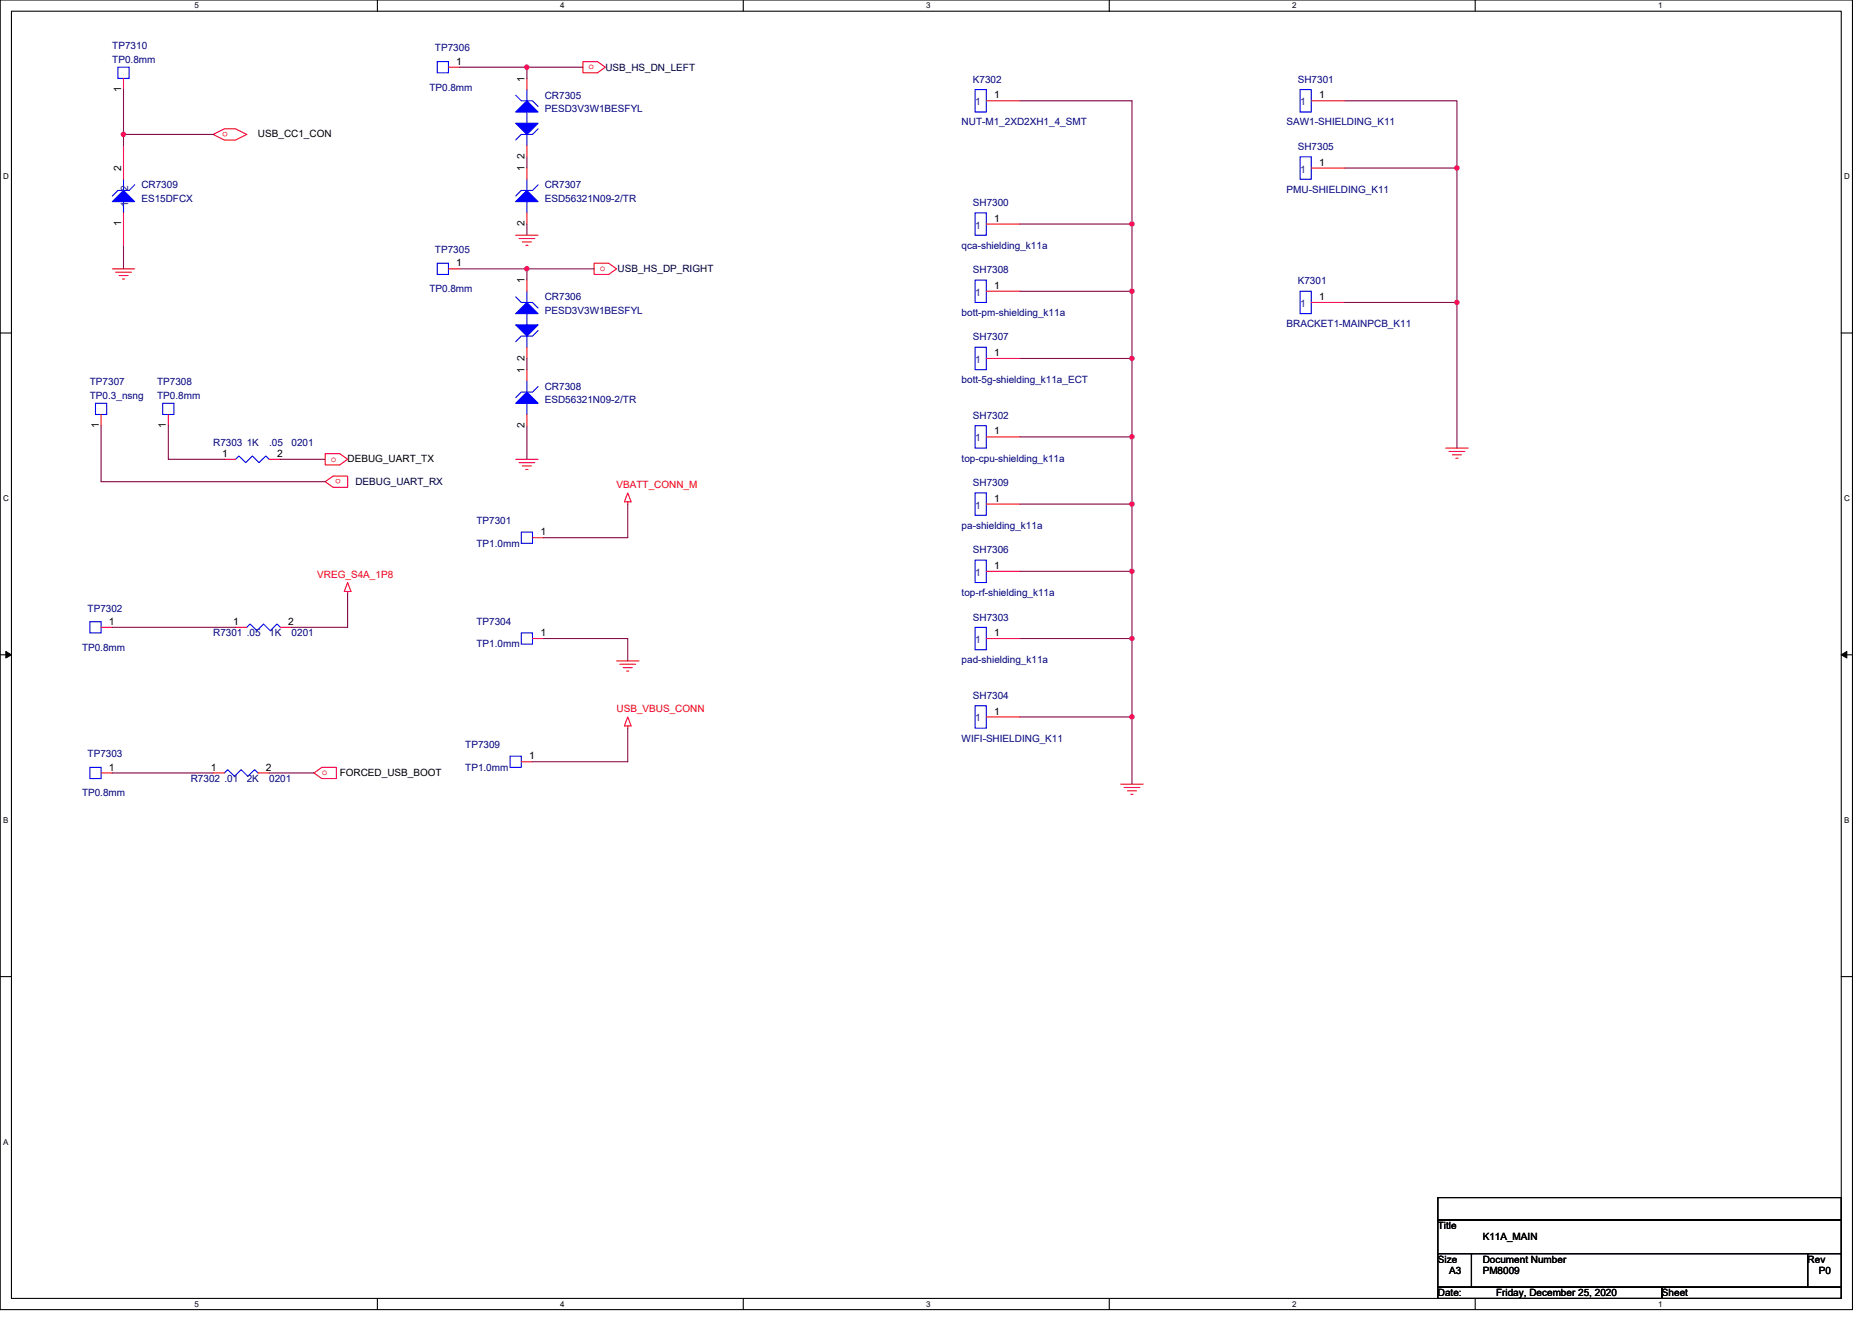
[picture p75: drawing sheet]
<svg xmlns="http://www.w3.org/2000/svg" width="297mm" height="210mm" viewBox="0 0 297 210" stroke-linecap="round" stroke-linejoin="round" font-family="sans-serif">
<defs><g id="words">
<g font-size="1.6" fill="#000080">
<text x="17.8" y="7.8">TP7310</text>
<text x="17.8" y="9.9">TP0.8mm</text>
<text x="69" y="8.2">TP7306</text>
<text x="68.1" y="14.4">TP0.8mm</text>
<text x="86.4" y="15.6">CR7305</text>
<text x="86.4" y="17.8">PESD3V3W1BESFYL</text>
<text x="154.4" y="13.1">K7302</text>
<text x="205.9" y="13.1">SH7301</text>
<text x="152.6" y="19.9">NUT-M1_2XD2XH1_4_SMT</text>
<text x="204.1" y="19.9">SAW1-SHIELDING_K11</text>
<text x="205.9" y="23.8">SH7305</text>
<text x="22.4" y="29.9">CR7309</text>
<text x="86.4" y="29.9">CR7307</text>
<text x="22.4" y="32">ES15DFCX</text>
<text x="86.4" y="32">ESD56321N09-2/TR</text>
<text x="154.4" y="32.7">SH7300</text>
<text x="204.1" y="30.6">PMU-SHIELDING_K11</text>
<text x="69" y="40.2">TP7305</text>
<text x="152.6" y="39.5">qca-shielding_k11a</text>
<text x="68.1" y="46.4">TP0.8mm</text>
<text x="86.4" y="47.6">CR7306</text>
<text x="154.4" y="43.4">SH7308</text>
<text x="205.9" y="45.1">K7301</text>
<text x="86.4" y="49.8">PESD3V3W1BESFYL</text>
<text x="152.6" y="50.1">bott-pm-shielding_k11a</text>
<text x="204.1" y="51.9">BRACKET1-MAINPCB_K11</text>
<text x="154.4" y="54">SH7307</text>
<text x="14.3" y="61.2">TP7307</text>
<text x="14.3" y="63.3">TP0.3_nsng</text>
<text x="24.9" y="61.2">TP7308</text>
<text x="24.9" y="63.3">TP0.8mm</text>
<text x="86.4" y="61.9">CR7308</text>
<text x="86.4" y="64">ESD56321N09-2/TR</text>
<text x="152.6" y="60.8">bott-5g-shielding_k11a_ECT</text>
<text x="33.8" y="70.8">R7303 1K</text>
<text x="42.7" y="70.8">.05</text>
<text x="46.3" y="70.8">0201</text>
<text x="154.4" y="66.5">SH7302</text>
<text x="152.6" y="73.3">top-cpu-shielding_k11a</text>
<text x="154.4" y="77.2">SH7309</text>
<text x="75.6" y="83.2">TP7301</text>
<text x="152.6" y="83.9">pa-shielding_k11a</text>
<text x="75.6" y="86.8">TP1.0mm</text>
<text x="154.4" y="87.8">SH7306</text>
<text x="152.6" y="94.6">top-rf-shielding_k11a</text>
<text x="13.9" y="97.1">TP7302</text>
<text x="33.8" y="101">R7301 .05</text>
<text x="42.7" y="101">1K</text>
<text x="46.3" y="101">0201</text>
<text x="75.6" y="99.2">TP7304</text>
<text x="154.4" y="98.5">SH7303</text>
<text x="13" y="103.3">TP0.8mm</text>
<text x="75.6" y="102.8">TP1.0mm</text>
<text x="152.6" y="105.3">pad-shielding_k11a</text>
<text x="154.4" y="110.9">SH7304</text>
<text x="73.8" y="118.8">TP7309</text>
<text x="152.6" y="117.7">WIFI-SHIELDING_K11</text>
<text x="13.9" y="120.2">TP7303</text>
<text x="30.3" y="124.1">R7302 .01</text>
<text x="39.2" y="124.1">2K</text>
<text x="42.7" y="124.1">0201</text>
<text x="73.8" y="122.3">TP1.0mm</text>
<text x="13" y="126.4">TP0.8mm</text>
</g>
<g font-size="1.6">
<text x="72.4" y="10.3">1</text>
<text x="19.2" y="14.6" transform="rotate(-90 19.2 14.6)">1</text>
<text x="83.2" y="13" transform="rotate(-90 83.2 13)">1</text>
<text x="157.8" y="15.6">1</text>
<text x="209.3" y="15.6">1</text>
<text x="40.9" y="21.7">USB_CC1_CON</text>
<text x="19.2" y="27.2" transform="rotate(-90 19.2 27.2)">2</text>
<text x="83.2" y="27.2" transform="rotate(-90 83.2 27.2)">1</text>
<text x="83.2" y="25.3" transform="rotate(-90 83.2 25.3)">2</text>
<text x="209.3" y="26.3">1</text>
<text x="19.2" y="35.9" transform="rotate(-90 19.2 35.9)">1</text>
<text x="83.2" y="35.9" transform="rotate(-90 83.2 35.9)">2</text>
<text x="157.8" y="35.2">1</text>
<text x="72.4" y="42.3">1</text>
<text x="83.2" y="45" transform="rotate(-90 83.2 45)">1</text>
<text x="157.8" y="45.8">1</text>
<text x="209.3" y="47.6">1</text>
<text x="83.2" y="59.2" transform="rotate(-90 83.2 59.2)">1</text>
<text x="83.2" y="57.3" transform="rotate(-90 83.2 57.3)">2</text>
<text x="157.8" y="56.5">1</text>
<text x="15.7" y="67.9" transform="rotate(-90 15.7 67.9)">1</text>
<text x="26.3" y="67.9" transform="rotate(-90 26.3 67.9)">1</text>
<text x="83.2" y="67.9" transform="rotate(-90 83.2 67.9)">2</text>
<text x="157.8" y="69">1</text>
<text x="35.2" y="72.5">1</text>
<text x="44" y="72.5">2</text>
<text x="55.2" y="73.3">DEBUG_UART_TX</text>
<text x="157.8" y="79.6">1</text>
<text x="85.7" y="85">1</text>
<text x="157.8" y="90.3">1</text>
<text x="17.3" y="99.2">1</text>
<text x="37" y="99.2">1</text>
<text x="45.7" y="99.2">2</text>
<text x="85.7" y="101">1</text>
<text x="157.8" y="101">1</text>
<text x="157.8" y="113.4">1</text>
<text x="17.3" y="122.3">1</text>
<text x="33.5" y="122.3">1</text>
<text x="42.2" y="122.3">2</text>
<text x="53.9" y="123.2">FORCED_USB_BOOT</text>
<text x="84" y="120.5">1</text>
<text x="228.2" y="195.1">Title</text>
<text x="235.3" y="196.8">K11A_MAIN</text>
<text x="228.2" y="200.4">Size</text>
<text x="229.9" y="202.2">A3</text>
<text x="235.3" y="200.4">Document Number</text>
<text x="235.3" y="202.2">PM8009</text>
<text x="286.8" y="200.4">Rev</text>
<text x="288.6" y="202.2">P0</text>
<text x="228.2" y="205.7">Date:</text>
<text x="237.4" y="205.7">Friday, December 25, 2020</text>
<text x="263.7" y="205.7">Sheet</text>
</g>
<g font-size="1.6" fill="#f00">
<text x="93.4" y="11">o</text>
<text x="36.1" y="20.9" transform="rotate(180 36.1 20.9)">o</text>
<text x="95.2" y="43">o</text>
<text x="52.5" y="73.3">o</text>
<text x="54.1" y="76" transform="rotate(180 54.1 76)">o</text>
<text x="97.8" y="77.5">VBATT_CONN_M</text>
<text x="50.4" y="91.7">VREG_S4A_1P8</text>
<text x="97.8" y="113.1">USB_VBUS_CONN</text>
<text x="51.1" y="123">o</text>
</g>
<g font-size="1.6" fill="#000040">
<text x="96.1" y="11.2">USB_HS_DN_LEFT</text>
<text x="98" y="43.2">USB_HS_DP_RIGHT</text>
<text x="56.4" y="77">DEBUG_UART_RX</text>
</g>
<g font-size="1.6" fill="#004080">
<text x="154.7" y="16.7">1</text>
<text x="206.3" y="16.7">1</text>
<text x="206.3" y="27.4">1</text>
<text x="20.3" y="32.9" transform="rotate(-90 20.3 32.9)">1</text>
<text x="20.3" y="30.2" transform="rotate(-90 20.3 30.2)">2</text>
<text x="154.7" y="36.3">1</text>
<text x="154.7" y="46.9">1</text>
<text x="206.3" y="48.7">1</text>
<text x="154.7" y="57.6">1</text>
<text x="154.7" y="70.1">1</text>
<text x="154.7" y="80.7">1</text>
<text x="154.7" y="91.4">1</text>
<text x="154.7" y="102.1">1</text>
<text x="154.7" y="114.5">1</text>
</g>
<g font-size="1.3">
<text x="30.8" y="1.3">5</text>
<text x="88.9" y="1.3">4</text>
<text x="147" y="1.3">3</text>
<text x="205" y="1.3">2</text>
<text x="263.1" y="1.3">1</text>
<text x=".5" y="28.4">D</text>
<text x="292.6" y="28.4">D</text>
<text x=".5" y="79.5">C</text>
<text x="292.6" y="79.5">C</text>
<text x=".5" y="130.6">B</text>
<text x="292.6" y="130.6">B</text>
<text x=".5" y="181.7">A</text>
<text x="30.8" y="207.4">5</text>
<text x="88.9" y="207.4">4</text>
<text x="147" y="207.4">3</text>
<text x="205" y="207.4">2</text>
<text x="263.1" y="207.4">1</text>
</g>
</g></defs>
<path d="M0 0h293.9v207.9h-293.9zM1.8 1.8h290.4v204.3h-290.4z" fill="none" stroke="#000" stroke-width=".17"/>
<g fill="#fff">
<path d="M30.8 .2h.7v1.4h-.7z"/>
<path d="M30.8 206.3h.7v1.4h-.7z"/>
</g>
<path d="M59.9 0v1.8M59.9 206.1v1.8" fill="none" stroke="#000" stroke-width=".17"/>
<g fill="#fff">
<path d="M88.9 .2h.7v1.4h-.7z"/>
<path d="M88.9 206.3h.7v1.4h-.7z"/>
</g>
<path d="M117.9 0v1.8M117.9 206.1v1.8" fill="none" stroke="#000" stroke-width=".17"/>
<g fill="#fff">
<path d="M147 .2h.7v1.4h-.7z"/>
<path d="M147 206.3h.7v1.4h-.7z"/>
</g>
<path d="M176 0v1.8M176 206.1v1.8" fill="none" stroke="#000" stroke-width=".17"/>
<g fill="#fff">
<path d="M205 .2h.7v1.4h-.7z"/>
<path d="M205 206.3h.7v1.4h-.7z"/>
</g>
<path d="M234.1 0v1.8M234.1 206.1v1.8" fill="none" stroke="#000" stroke-width=".17"/>
<g fill="#fff">
<path d="M263.1 .2h.7v1.4h-.7z"/>
<path d="M263.1 206.3h.7v1.4h-.7z"/>
<path d="M.5 27.3h.9v1.4h-.9z"/>
<path d="M292.6 27.3h.9v1.4h-.9z"/>
<path d="M.5 78.4h.9v1.4h-.9z"/>
<path d="M292.6 78.4h.9v1.4h-.9z"/>
</g>
<path d="M0 52.9h1.8M292.2 52.9h1.7" fill="none" stroke="#000" stroke-width=".17"/>
<g fill="#fff">
<path d="M.5 129.5h.8v1.4h-.8z"/>
<path d="M292.6 129.5h.9v1.4h-.9z"/>
</g>
<path d="M0 103.9h1.8M292.2 103.9h1.7" fill="none" stroke="#000" stroke-width=".17"/>
<path d="M.9 103.4l.9 .5-.9 .5zM292.2 103.9l.8-.5v1z" fill="#000" stroke="#000" stroke-width=".16"/>
<path d="M.5 180.5h.8v1.4h-.8z" fill="#fff"/>
<path d="M0 155h1.8M292.2 155h1.7M228.2 190.1h64v3.5h-64zM228.2 193.6h64v5.4h-64zM228.2 199h5.3v5.3h-5.3zM233.5 199h53.3v5.3h-53.3zM286.8 199h5.4v5.3h-5.4zM228.2 204.3h35.5v1.8h-35.5zM263.7 204.3h28.5v1.8h-28.5z" fill="none" stroke="#000" stroke-width=".17"/>
<g fill="none" stroke="#f00" stroke-width=".17">
<path d="M19.6 12.4v1.8M71.2 10.7h1.7M83.6 12.4v1.8M92.5 9.8h2.3l1.3 .9-1.3 .9h-2.3zM156.5 16h5.3M208.1 16h5.3M19.6 23.1v5.3M19.6 33.8v5.3M33.8 21.3l1.8-.9h1.8l1.8 .9-1.8 .9h-1.8zM81.8 37.3h3.6M82.4 37.9h2.5M82.9 38.4h1.4"/>
<path d="M83.4 38.9h.4M83.6 33.8v1.8M83.6 26.7v1.7M83.6 23.1v1.8M156.5 35.6h5.3M208.1 26.7h5.3M17.8 42.7h3.6M18.3 43.2h2.5M18.9 43.7h1.4M19.4 44.3h.4M71.2 42.7h1.7M83.6 58.7v1.8"/>
<path d="M83.6 44.4v1.8M83.6 55.1v1.8M94.3 41.8h2.3l1.2 .9-1.2 .9h-2.3zM156.5 46.2h5.3M156.5 56.9h5.3M208.1 48h5.3M16 65.8v1.8M26.7 65.8v1.8M35.6 72.9h1.8M42.7 72.9h1.8M51.6 76.5l1.2-.9h2.4v1.7h-2.4zM51.6 72h2.3l1.3 .9-1.3 .9h-2.3z"/>
<path d="M81.8 72.9h3.6M82.4 73.4h2.5M82.9 74h1.4M83.4 74.5h.4M83.6 65.8v1.8M99.6 79.7v.3M99.6 78.2l.5 1.5h-1zM156.5 69.3h5.3M229.4 71.1h3.6M229.9 71.6h2.5M230.5 72.2h1.4M231 72.7h.3"/>
<path d="M16 99.6h1.8M37.4 99.6h1.8M44.5 99.6h1.8M55.2 92.5l.5 1.4h-1.1zM55.2 93.9v.3M84.5 85.3h1.8M156.5 80h5.3M156.5 90.7h5.3M84.5 101.3h1.8M97.8 104.9h3.6M98.4 105.4h2.5M98.9 106h1.4"/>
<path d="M99.4 106.5h.4M99.6 115.2v.4M99.6 113.8l.5 1.4h-1zM156.5 101.3h5.3M156.5 113.8h5.3M16 122.7h1.8M33.8 122.7h1.8M40.9 122.7h1.8M49.8 122.7l1.3-.9h2.3v1.8h-2.3zM82.7 120.9h1.8M177.8 124.5h3.6M178.4 125h2.5"/>
<path d="M178.9 125.5h1.4M179.4 126.1h.4"/>
</g>
<g fill="none" stroke="#00f" stroke-width=".17">
<path d="M18.7 10.7h1.8v1.7h-1.8zM69.4 9.8h1.8v1.8h-1.8zM81.8 15.1l.9 .9h1.8l.9 .9M83.6 14.2v1.8M83.6 17.8v1.8M154.7 14.2h1.8v3.6h-1.8zM206.3 14.2h1.8v3.6h-1.8zM19.6 28.4v1.8M19.6 32v1.8M21.4 29.3l-.9 .9h-1.8l-.9 .9M83.6 32v1.8M83.6 28.4v1.8"/>
<path d="M83.6 21.3v1.8M85.4 29.3l-.9 .9h-1.8l-.9 .9M85.4 20.4l-.9 .9h-1.8l-.9 .9M154.7 33.8h1.8v3.5h-1.8zM206.3 24.9h1.8v3.5h-1.8zM69.4 41.8h1.8v1.8h-1.8zM81.8 47.1l.9 .9h1.8l.9 .9M83.6 46.2v1.8M83.6 49.8v1.8M83.6 53.3v1.8M85.4 52.5l-.9 .8h-1.8l-.9 .9M154.7 44.4h1.8v3.6h-1.8z"/>
<path d="M154.7 55.1h1.8v3.6h-1.8zM206.3 46.2h1.8v3.6h-1.8zM15.2 64h1.7v1.8h-1.7zM25.8 64h1.8v1.8h-1.8zM37.4 72.9l.5-.5 1.1 1 1-1 1.1 1 1.1-1 .5 .5M83.6 64v1.8M83.6 60.5v1.7M85.4 61.3l-.9 .9h-1.8l-.9 .9M154.7 78.2h1.8v3.6h-1.8zM154.7 67.6h1.8v3.5h-1.8zM14.3 98.7h1.7v1.8h-1.7zM39.2 99.6l.5-.6 1.1 1.1 1-1.1 1.1 1.1 1.1-1.1 .5 .6"/>
<path d="M82.7 84.5h1.8v1.7h-1.8zM154.7 88.9h1.8v3.6h-1.8zM154.7 99.6h1.8v3.5h-1.8zM82.7 100.5h1.8v1.7h-1.8zM154.7 112h1.8v3.6h-1.8zM14.3 121.8h1.7v1.8h-1.7zM35.6 122.7l.5-.5 1.1 1 1.1-1 1 1 1.1-1 .5 .5M80.9 120h1.8v1.8h-1.8z"/>
</g>
<g fill="#00f" stroke="#00f" stroke-width=".17">
<path d="M19.6 30.2l1.8 1.8h-3.6z" fill-rule="evenodd"/>
<path d="M83.6 30.2l1.8 1.8h-3.6z" fill-rule="evenodd"/>
<path d="M83.6 62.2l1.8 1.8h-3.6z" fill-rule="evenodd"/>
<path d="M81.8 17.8l1.8-1.8 1.8 1.8z" fill-rule="evenodd"/>
<path d="M81.8 19.6h3.6l-1.8 1.7z" fill-rule="evenodd"/>
<path d="M81.8 49.8l1.8-1.8 1.8 1.8z" fill-rule="evenodd"/>
<path d="M81.8 51.6h3.6l-1.8 1.7z" fill-rule="evenodd"/>
</g>
<g fill="none" stroke="#800040" stroke-width=".17">
<path d="M19.6 14.2v7.1M72.9 10.7h10.7M83.6 10.7v1.7M83.6 10.7h8.9M161.8 16h17.8v19.6M213.4 16h17.8v10.7M19.6 21.3v1.8M19.6 39.1v3.6M19.6 21.3h14.2M83.6 24.9v1.8M83.6 35.6v1.7M161.8 35.6h17.8"/>
<path d="M179.6 35.6v10.6M213.4 26.7h17.8M231.2 26.7v21.3M72.9 42.7h10.7M83.6 42.7h10.7M83.6 42.7v1.7M83.6 56.9v1.8M161.8 46.2h17.8M161.8 56.9h17.8M179.6 46.2v10.7M179.6 56.9v12.4M213.4 48h17.8v23.1"/>
<path d="M16 67.6v8.9h35.6M26.7 67.6v5.3h8.9M44.5 72.9h7.1M83.6 67.6v5.3M161.8 69.3h17.8v10.7M17.8 99.6h19.6M55.2 94.2v5.4h-8.9M99.6 80v5.3h-13.3M161.8 80h17.8v10.7M161.8 90.7h17.8v10.6M86.3 101.3h13.3v3.6M99.6 115.6v5.3h-15.1"/>
<path d="M161.8 101.3h17.8v12.5M161.8 113.8h17.8v10.7M17.8 122.7h16M42.7 122.7h7.1"/>
</g>
<g fill="#f0f" stroke="#f0f" stroke-width=".17">
<circle cx="83.6" cy="10.7" r=".35"/>
<circle cx="83.6" cy="42.7" r=".35"/>
<circle cx="19.6" cy="21.3" r=".35"/>
<circle cx="179.6" cy="35.5" r=".35"/>
<circle cx="179.6" cy="56.9" r=".35"/>
<circle cx="179.6" cy="46.2" r=".35"/>
<circle cx="179.6" cy="69.3" r=".35"/>
<circle cx="179.6" cy="80" r=".35"/>
<circle cx="179.6" cy="90.7" r=".35"/>
<circle cx="179.6" cy="101.3" r=".35"/>
<circle cx="179.6" cy="113.8" r=".35"/>
<circle cx="231.2" cy="26.7" r=".35"/>
<circle cx="231.2" cy="48" r=".35"/>
</g>
<use href="#words"/>
</svg>
